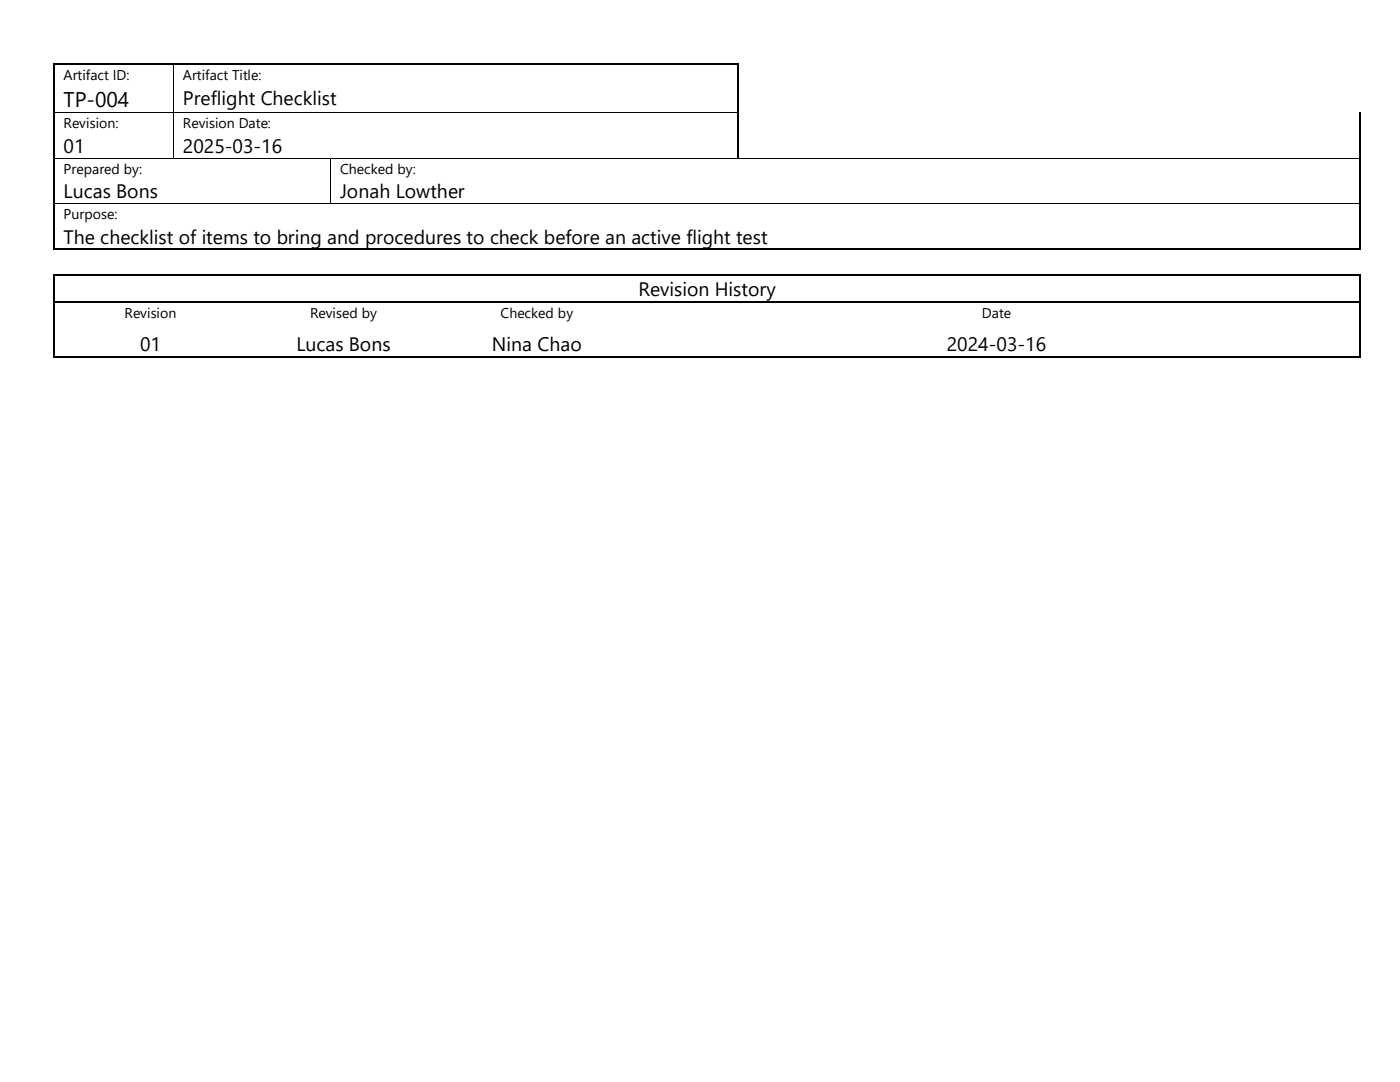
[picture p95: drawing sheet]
<svg xmlns="http://www.w3.org/2000/svg" width="279mm" height="216mm" viewBox="0 0 279 216" stroke-linecap="round" stroke-linejoin="round" font-family="sans-serif">
<defs><g id="words">
<text font-size="4.2" x="12.7" y="21.3">TP-004</text>
<g font-size="3.9">
<text x="36.5" y="20.9">Preflight Checklist</text>
<text x="12.7" y="30.5">01</text>
<text x="36.5" y="30.5">2025-03-16</text>
<text x="12.7" y="39.6">Lucas Bons</text>
<text x="67.9" y="39.6">Jonah Lowther</text>
<text x="12.7" y="48.6">The checklist of items to bring and procedures to check before an active flight test</text>
<text x="127.4" y="59.1">Revision History</text>
<text x="28" y="70">01</text>
<text x="59.1" y="70">Lucas Bons</text>
<text x="98.2" y="70">Nina Chao</text>
<text x="189" y="70">2024-03-16</text>
</g>
<g font-size="2.8">
<text x="12.7" y="16">Artifact ID:</text>
<text x="36.5" y="16">Artifact Title:</text>
<text x="12.7" y="25.6">Revision:</text>
<text x="36.5" y="25.6">Revision Date:</text>
<text x="12.7" y="34.7">Prepared by:</text>
<text x="67.9" y="34.7">Checked by:</text>
<text x="12.7" y="43.8">Purpose:</text>
<text x="24.9" y="63.5">Revision</text>
<text x="61.9" y="63.5">Revised by</text>
<text x="99.9" y="63.5">Checked by</text>
<text x="196" y="63.5">Date</text>
</g>
</g></defs>
<g fill="#000">
<path d="M10.7 12.7h.3v.3h-.3z" fill-rule="evenodd"/>
<path d="M10.7 12.7h.3v.3h-.3z" fill-rule="evenodd"/>
<path d="M34.6 12.7h.2v.3h-.2z" fill-rule="evenodd"/>
<path d="M147.1 12.7h.3v.3h-.3z" fill-rule="evenodd"/>
<path d="M147.1 12.7h.3v.3h-.3z" fill-rule="evenodd"/>
<path d="M10.7 22.4h.3v.1h-.3z" fill-rule="evenodd"/>
<path d="M10.7 31.5h.3v.1h-.3z" fill-rule="evenodd"/>
<path d="M34.6 22.4h.2v.1h-.2z" fill-rule="evenodd"/>
<path d="M34.6 31.5h.2v.1h-.2z" fill-rule="evenodd"/>
<path d="M65.9 31.5h.2v.1h-.2z" fill-rule="evenodd"/>
<path d="M147.1 22.4h.3v.1h-.3z" fill-rule="evenodd"/>
<path d="M147.1 31.5h.2v.1h-.2z" fill-rule="evenodd"/>
<path d="M271.3 22.4h.3v.1h-.3z" fill-rule="evenodd"/>
<path d="M271.3 31.5h.3v.1h-.3z" fill-rule="evenodd"/>
<path d="M10.7 40.5h.3v.2h-.3z" fill-rule="evenodd"/>
<path d="M10.7 49.6h.3v.3h-.3z" fill-rule="evenodd"/>
<path d="M10.7 49.6h.3v.3h-.3z" fill-rule="evenodd"/>
<path d="M10.7 54.6h.3v.3h-.3z" fill-rule="evenodd"/>
<path d="M10.7 54.6h.3v.3h-.3z" fill-rule="evenodd"/>
<path d="M65.9 40.5h.2v.2h-.2z" fill-rule="evenodd"/>
<path d="M271.3 40.5h.3v.2h-.3z" fill-rule="evenodd"/>
<path d="M271.3 49.6h.3v.3h-.3z" fill-rule="evenodd"/>
<path d="M271.3 49.6h.3v.3h-.3z" fill-rule="evenodd"/>
<path d="M271.3 54.6h.3v.3h-.3z" fill-rule="evenodd"/>
<path d="M271.3 54.6h.3v.3h-.3z" fill-rule="evenodd"/>
<path d="M10.7 60.2h.3v.3h-.3z" fill-rule="evenodd"/>
<path d="M10.7 71.1h.3v.2h-.3z" fill-rule="evenodd"/>
<path d="M10.7 71.1h.3v.2h-.3z" fill-rule="evenodd"/>
<path d="M49 71.1h.3v.2h-.3z" fill-rule="evenodd"/>
<path d="M49.3 60.2h.2v.3h-.2z" fill-rule="evenodd"/>
<path d="M87.6 71.1h.3v.2h-.3z" fill-rule="evenodd"/>
<path d="M87.9 60.2h.2v.3h-.2z" fill-rule="evenodd"/>
<path d="M126.1 71.1h.3v.2h-.3z" fill-rule="evenodd"/>
<path d="M126.4 60.2h.3v.3h-.3z" fill-rule="evenodd"/>
<path d="M271.3 60.2h.3v.3h-.3z" fill-rule="evenodd"/>
<path d="M271.3 71.1h.3v.2h-.3z" fill-rule="evenodd"/>
<path d="M271.3 71.1h.3v.2h-.3z" fill-rule="evenodd"/>
</g>
<g fill="none" stroke="#000" stroke-width=".26">
<path d="M10.8 13v9.4M11 12.8h23.6M34.8 12.8h112.3M147.2 13v9.4M10.8 22.5v9M10.8 31.6v8.9M147.2 22.5v9M271.4 22.5v9M271.4 31.6v8.9M10.8 40.7v8.9M10.8 54.9v5.3M11 49.8h260.3"/>
<path d="M11 54.8h260.3M271.4 40.7v8.9M271.4 54.9v5.3M10.8 60.5v10.6M11 60.3h38.3M11 71.2h260.3M49.5 60.3h38.4M88.1 60.3h38.3M126.7 60.3h144.6M271.4 60.5v10.6"/>
</g>
<path d="M34.7 13v9.4M11 22.5h23.6M11 31.5h23.6M34.7 22.5v9M34.8 22.5h112.3M34.8 31.5h31.1M66 31.6v8.9M66.1 31.5h81M147.3 31.5h124M11 40.6h54.9M66.1 40.6h205.2" fill="none" stroke="#000" stroke-width=".2"/>
<use href="#words"/>
</svg>
